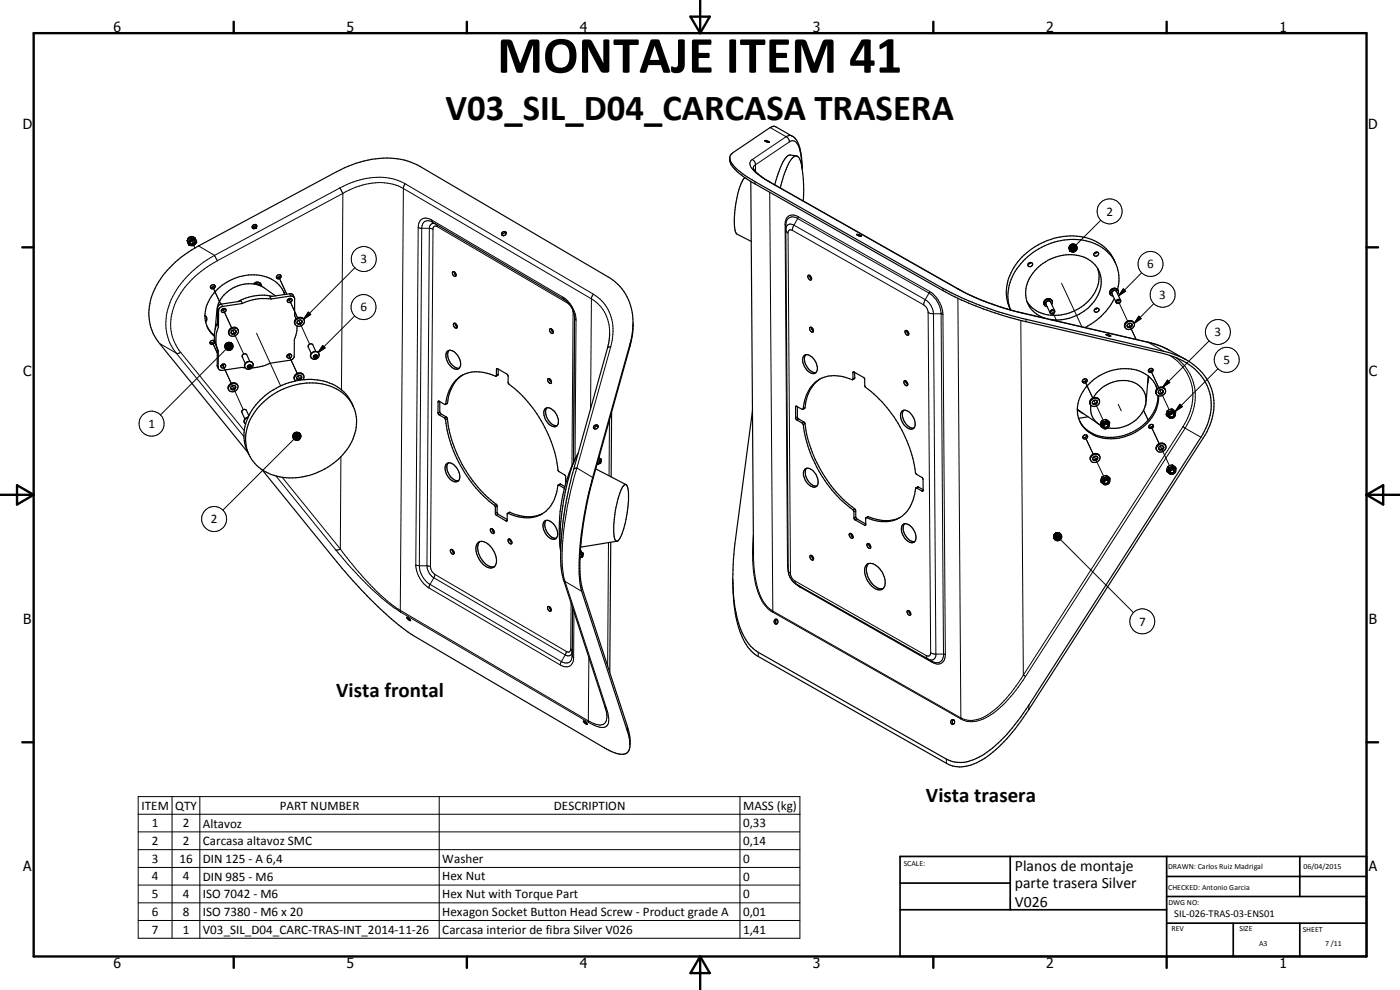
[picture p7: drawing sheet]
<svg xmlns="http://www.w3.org/2000/svg" width="420mm" height="297mm" viewBox="0 0 420 297" stroke-linecap="round" stroke-linejoin="round" font-family="sans-serif">
<defs><g id="words">
<text font-size="15.8" x="149.2" y="21.8">MONTAJE ITEM 41</text>
<text font-size="11" x="133.7" y="35.9">V03_SIL_D04_CARCASA TRASERA</text>
<g font-size="6.3">
<text x="100.9" y="209.2">Vista frontal</text>
<text x="277.9" y="240.6">Vista trasera</text>
</g>
<g font-size="4.7">
<text x="304.6" y="261.2">Planos de montaje</text>
<text x="304.6" y="266.6">parte trasera Silver</text>
<text x="304.6" y="272">V026</text>
</g>
<g font-size="4.2">
<text x="34" y="9.6">6</text>
<text x="104" y="9.6">5</text>
<text x="174" y="9.6">4</text>
<text x="244" y="9.6">3</text>
<text x="314" y="9.6">2</text>
<text x="384" y="9.6">1</text>
<text x="6.8" y="38.7">D</text>
<text x="410.6" y="38.7">D</text>
<text x="7" y="112.9">C</text>
<text x="410.8" y="112.9">C</text>
<text x="7" y="187.1">B</text>
<text x="410.8" y="187.1">B</text>
<text x="7" y="261.4">A</text>
<text x="410.8" y="261.4">A</text>
<text x="34" y="290.4">6</text>
<text x="104" y="290.4">5</text>
<text x="174" y="290.4">4</text>
<text x="244" y="290.4">3</text>
<text x="314" y="290.4">2</text>
<text x="384" y="290.4">1</text>
</g>
<g font-size="3.9">
<text x="332.1" y="64.7">2</text>
<text x="108.2" y="79">3</text>
<text x="344.3" y="80.5">6</text>
<text x="347.9" y="89.7">3</text>
<text x="108.1" y="93.4">6</text>
<text x="364.5" y="100.9">3</text>
<text x="367.1" y="109.3">5</text>
<text x="44.5" y="128.4">1</text>
<text x="63.3" y="157">2</text>
<text x="341.8" y="187.7">7</text>
<text x="42.5" y="242.9">ITEM</text>
<text x="52.6" y="243">QTY</text>
<text x="83.9" y="242.9">PART NUMBER</text>
<text x="166.2" y="243">DESCRIPTION</text>
<text x="223" y="243">MASS (kg)</text>
<text x="45.6" y="248.2">1</text>
<text x="54.9" y="248.2">2</text>
<text x="60.9" y="248.3">Altavoz</text>
<text x="223" y="248.2">0,33</text>
<text x="45.6" y="253.5">2</text>
<text x="54.9" y="253.5">2</text>
<text x="60.9" y="253.6">Carcasa altavoz SMC</text>
<text x="223" y="253.5">0,14</text>
<text x="45.6" y="258.9">3</text>
<text x="53.8" y="258.9">16</text>
<text x="60.9" y="258.9">DIN 125 - A 6,4</text>
<text x="132.7" y="259">Washer</text>
<text x="223" y="258.9">0</text>
<text x="45.6" y="264.2">4</text>
<text x="45.6" y="269.5">5</text>
<text x="54.9" y="264.2">4</text>
<text x="54.9" y="269.5">4</text>
<text x="60.9" y="264.2">DIN 985 - M6</text>
<text x="60.9" y="269.5">ISO 7042 - M6</text>
<text x="132.7" y="264.2">Hex Nut</text>
<text x="132.7" y="269.6">Hex Nut with Torque Part</text>
<text x="223" y="264.2">0</text>
<text x="223" y="269.5">0</text>
<text x="45.6" y="274.8">6</text>
<text x="54.9" y="274.8">8</text>
<text x="60.9" y="274.8">ISO 7380 - M6 x 20</text>
<text x="132.7" y="274.9">Hexagon Socket Button Head Screw - Product grade A</text>
<text x="223" y="274.8">0,01</text>
<text x="45.6" y="280.1">7</text>
<text x="54.9" y="280.1">1</text>
<text x="60.9" y="280.1">V03_SIL_D04_CARC-TRAS-INT_2014-11-26</text>
<text x="132.7" y="280.2">Carcasa interior de fibra Silver V026</text>
<text x="223" y="280.1">1,41</text>
</g>
<text font-size="3.1" x="352.4" y="275.2">SIL-026-TRAS-03-ENS01</text>
<g font-size="2.4">
<text x="271.2" y="259.7">SCALE:</text>
<text x="350.6" y="260.8">DRAWN: Carlos Ruiz Madrigal</text>
<text x="391.2" y="260.6">06/04/2015</text>
<text x="350.6" y="267">CHECKED: Antonio Garcia</text>
<text x="350.6" y="271.4">DWG NO:</text>
<text x="351.6" y="279.3">REV</text>
<text x="372" y="279.4">SIZE</text>
<text x="391" y="279.6">SHEET</text>
<text x="377.9" y="283.8">A3</text>
<text x="397.7" y="283.8">7 /11</text>
</g>
</g></defs>
<g fill="none" stroke="#000" stroke-width=".3">
<path d="M231.1 38.3l4.8 2.7M102 56.4l.9 1.6M102 56.4l-37.6 20.2M102.9 58l-37.7 20.2M102.9 58l-.4 59M121.1 56.6a17.5 17.5 0 0 0-16.3 .4l-1.9 1M121.1 56.6l56.4 33.1M121.1 56.6l-1 126.5M121.6 55.2l-.5 1.4M121.6 55.2a18.7 18.7 0 0 0-16.6-.2l-3 1.4M121.6 55.2l56.5 33.1M225.8 47.9l.6 .5 .3 .8v2.2"/>
<path d="M225.8 47.9a1.61 1.61 0 0 0-.2 2.6l1.8 1.7 3.6 2.5M226.6 54.5v.7M231 54.7h.2M231 54.7l56.4 32M231 57.7l.9 125.6M235.9 41l.8 .8 .2 .8M235.9 41l-10.1 6.9M236.9 42.6l-10.4 7-.5 .8M236.9 42.6a1.64 1.64 0 0 1 2.6 1 18.7 18.7 0 0 1 1.2 6.7M237.8 40.9l-.7-.3-1.2 .4M57.6 72.3l.9 2.1M59.6 73.8l4.8 2.8"/>
<path d="M64.4 76.6l.8 1.6M64.4 76.6a28.5 28.5 0 0 0-14 16.2 14.4 14.4 0 0 0 2.5 13.2M65.2 78.2a27.2 27.2 0 0 0-13.1 14.2 13.6 13.6 0 0 0 1.6 12.6l19.6 24.2M125.5 68.2l.8 .3h2.6M125.5 68.2l-.7 101.3M128.9 68.5l1.1 .2M128.9 68.5l-.8 101.3M129.5 66l.3 .7a1.99 1.99 0 0 0-2.2-.3 1.99 1.99 0 0 0-1 2.1l-.8 101.3M129.5 66a2.44 2.44 0 0 0-2.8-.3 2.44 2.44 0 0 0-1.2 2.5M129.5 66l39.4 23.2M130 68.7l-.8 101.4M130.8 67.2a1.27 1.27 0 0 0-1.4 .1 1.27 1.27 0 0 0-.5 1.2"/>
<path d="M131.1 67.4l.2 .6M131.3 68l39.4 23.2M131.3 68a.78 .78 0 0 0-1-.1 .78 .78 0 0 0-.3 .8M235.6 67.4l.7 102.1M235.8 69l.1 .4 .6 .5M236.5 69.9l.7 102.1M237.8 69.1l39.4 22.4M237.8 69.1a.79 .79 0 0 0-.9-.1 .79 .79 0 0 0-.4 .9M238.3 67.6a1.5 1.5 0 0 0-1.7-.2 1.5 1.5 0 0 0-.8 1.6M238.3 67.6l39.4 22.3M238.3 67.6l-.5 1.5M239.4 65.6l39.4 22.3"/>
<path d="M239.4 65.6a2.19 2.19 0 0 0-2.5-.2 2.19 2.19 0 0 0-1.1 2.3l-.2-.3M239.4 65.6l-1.1 2M239.6 65l-.2 .6M239.6 65l39.4 22.4M239.6 65a2.42 2.42 0 0 0-2.8-.2 2.42 2.42 0 0 0-1.2 2.6M320.8 74.3l.4 1zM320.8 74l.4 1.3zM320.8 74.5l.4 .8zM320.9 74.8l.3 .5zM321 73.8l.2 1.5-.4-1.3zM321 75.1l.2 .2zM321.1 73.6l.2-.2-.1 1.9z"/>
<path d="M321.1 73.6l.1 1.7-.2-1.5zM321.2 75.3l.4 .3zM321.2 75.3l.7 .3zM321.2 75.3l.9 .3zM321.2 75.3l1.2 .3zM321.2 75.3l1.5 .2-.3 .1zM321.2 75.3h1.7l-.2 .2zM321.2 75.3l1.8-.2-.1 .2zM321.2 75.3l2-.4-.2 .2zM321.2 75.3l2.1-.7-.1 .3zM321.2 75.3l2.1-1v.3zM321.2 75.3l2-1.2 .1 .2z"/>
<path d="M321.2 75.3l2-1.5v.3zM321.2 75.3l1.8-1.7 .2 .2zM321.3 73.4l.3-.1-.4 2zM321.6 73.3l.2-.1-.6 2.1zM321.8 73.2h.3l-.9 2.1zM322.1 73.2h.3l-1.2 2.1zM322.4 73.2l.2 .1-1.4 2zM322.6 73.3l.2 .1-1.6 1.9zM322.8 73.4l.2 .2-1.8 1.7zM330.4 66.1l-7.5 7.4M63.8 86l2.4 5.3M65.3 92.4l.3 .7"/>
<path d="M66.5 91.2l.3 .7M66.9 92.6l2.6 5.7M70.1 99.6l-.3-.5 3.3 7.1M77 100l7.2 15.8M83.6 83l2.5 5.3M86.7 89.6l2.6 5.8M86.9 88.1l.3 .7M89.7 96.1l3.2 7.2M92.5 93.6l.7 .8-2.1 1.4zM106.5 94.8l-11 11M106.5 80.3l-15.4 15.5M168.9 89.2l.3 .6"/>
<path d="M168.9 89.2a8.7 8.7 0 0 1 4 6.9M170.7 91.1v.1M170.7 91.2h.1M172 93.5l-.3 46.2M172 93.3v.2M172 93.5h.1M172.4 95.1l-.3 43.6M172.5 95.4l.4 .7M172.5 95.4h.1M172.5 95.4l-.4 43.3M172.9 96.1l-.3 41.6M177.5 89.7a11.4 11.4 0 0 1 5.5 10.4"/>
<path d="M177.5 89.7l-.3 32.9M178.1 88.3l-.6 1.4M178.1 88.3a12.9 12.9 0 0 1 5.6 13.9l-.4 1.9M277.2 91.5a2.9 2.9 0 0 1 1.3 2.3M277.7 89.9a5.4 5.4 0 0 1 2.5 4.2l.7 102.2a1.49 1.49 0 0 1-.7 1.6 1.49 1.49 0 0 1-1.7-.2M277.7 89.9l-.5 1.6M278.5 93.8l.8 102.1M278.5 93.8l1.3 .3 3.2 .2M278.8 87.9a8.1 8.1 0 0 1 3.6 6.2l.8 102.2a2.19 2.19 0 0 1-1.1 2.3 2.19 2.19 0 0 1-2.5-.2M278.8 87.9l-1.1 2M279 87.4a8.8 8.8 0 0 1 4 6.9M279 87.4l-.2 .5"/>
<path d="M283 94.3l.7 102.1M283 86.5v.7M287.4 86.7h.3M287.4 86.7l7.7 3.6 5.9 2.1 6 1.6M287.5 89.5l.9 125.9M306.4 96.1l.7 106.5M306.9 93.9l.1 .1M307 94l37.6 8.7M307.9 95.8v.7M315.3 90.6a.8 .8 0 0 0-1-.2 .8 .8 0 0 0-.4 .8M315.4 90.8a.76 .76 0 0 0-1.1-.5 .76 .76 0 0 0-.3 1.1M315.7 90.2a1.36 1.36 0 0 0-1.6-.3 1.36 1.36 0 0 0-.8 1.5"/>
<path d="M315.9 93.6l1.2 2.7M318.6 85l6.1 13M334 87.4l-.3 .7M334 87.2a.67 .67 0 0 1 .7-.1 .67 .67 0 0 1 .5 .6M335.1 87.5a.75 .75 0 0 0-1.1-.3 .75 .75 0 0 0-.2 1.1M335.5 87.1a1.32 1.32 0 0 0-1.6-.4 1.32 1.32 0 0 0-.7 1.5M335.7 90.5l2.7 5.9M337.1 86.7l.7 .7-2.1 1.4zM338.7 97.1l2.3 4.8M341.8 94.9l.7 .7-2.1 1.4zM342.6 81.8l-6.9 7M346.3 91.1l-5.9 5.9"/>
<path d="M47.9 103l5 3M52.9 106l20.3 25M54.2 105.7l-.7 .3h-.6M63.7 102.7l1.5 3.2-1.1-2.4M65.2 109.6l.3 .7M66.7 109.3l2.7 5.7M67.4 104l2.1-1-2 1.3zM67.5 103.7l2-.7-2.1 1zM67.5 104.3l2-1.3-1.9 1.5zM67.5 103.4l2-.4-2 .7zM67.6 104.5l1.9-1.5-1.8 1.7zM67.6 103.2l.2-.2h1.7z"/>
<path d="M67.6 103.2l1.9-.2-2 .4zM67.7 104.7l1.8-1.7-1.6 1.9zM67.8 104.8l-19.6 19.7M67.8 103h1.7zM68.1 102.9l.2-.2 1.2 .3zM68.3 102.7l1.2 .3zM68.6 102.7l.9 .3zM68.9 102.7l.6 .3zM69.1 102.8l.4 .2zM69.5 103l-1.4 2.1-.2-.2zM69.5 103l-1.1 2.2-.3-.1zM69.5 103l-.8 2.2h-.3z"/>
<path d="M69.5 103l-.6 2.2h-.2zM69.5 103l-.3 2.1-.3 .1zM69.5 103l-.1 1.9-.2 .2zM69.5 103l.1 1.8-.2 .1zM69.5 103l.1 1.8zM69.5 103l.4 1.3-.1 .3zM69.5 103l.4 1.3zM69.5 103l.4 1.1zM69.5 103l.4 .8zM69.5 103l.4 .5zM69.5 103l.3 .3zM69.9 116.2l-.1-.5 3.2 7.2"/>
<path d="M74.2 109.9a.68 .68 0 0 1 .7-.5 .68 .68 0 0 1 .6 .5 .64 .64 0 0 1-.6 .6 .64 .64 0 0 1-.7-.6zM75.9 109.1a1.36 1.36 0 0 0-1.6-.4 1.36 1.36 0 0 0-.8 1.5M86.6 106.3l2.6 5.7M89.7 113.2l-.2-.4 .6 1.2M94.1 106.7l.5-.3 .6 .2a.61 .61 0 0 1-.4 .9 .61 .61 0 0 1-.7-.7zM95.7 106.1a1.33 1.33 0 0 0-1.7-.4 1.33 1.33 0 0 0-.7 1.5M96.8 103.7l.8 .7-2.1 1.4zM149.3 110.6l-.3 .2M149.5 112.4l-.5 .2M183.3 104.1h-.6l-.4 .3M183.3 104.1l-10.2 36.3M189.1 103.1v.7"/>
<path d="M256.3 111.6l-.3 .2M256.5 113.4l-.5 .3M325.3 113.7l.1 .2M325.6 114.4l2.3 5-2.1-4.5M344.5 102.7h.1M344.6 102.7l3.9 1.2 2.6 1.3M344.6 102.7l4.8 2.8M345.1 110.6l.1 .2M345.4 111.3l2.4 5M348.3 117.5l-.2-.5 2.8 5.9M350.4 114l.7 .8-2.2 1.4zM351.1 106.6a14.3 14.3 0 0 1 5 19.6l-1.1 1.9"/>
<path d="M352.9 107.3a14.7 14.7 0 0 1 3.8 19.3l-1 1.9M362.9 102.3l-14 13.9M365.5 110.6l-12.8 12.8M74.5 125.2a1.33 1.33 0 0 0-1.1 1.6M87.8 130.7l2.1-.7-2.1 .9zM87.8 130.9l2.1-.9-2.1 1.2zM87.8 131.2l2.1-1.2-1.9 1.5zM87.9 130.4l2-.4-2.1 .7zM88 131.5l1.9-1.5-1.8 1.7zM88 130.2l1.9-.2-2 .4zM88.1 131.7l1.8-1.7-1.6 1.9zM88.2 131.8l-21.3 21.3"/>
<path d="M88.2 130h1.7zM88.2 130h1.7l-1.9 .2zM88.5 129.8l.2-.1 1.2 .3zM88.7 129.7l1.2 .3zM89 129.7l.9 .3zM89.2 129.7l.7 .3zM89.5 129.8l.4 .2zM89.9 130l-1.4 2-.2-.1zM89.9 130l-1.1 2.1-.3-.1zM89.9 130l-.8 2.2-.3-.1zM89.9 130l-.6 2.1-.2 .1zM89.9 130l-.3 2.1h-.3z"/>
<path d="M89.9 130l-.1 2-.2 .1zM89.9 130l.1 1.7-.2 .3zM89.9 130l.3 1.5-.2 .2zM89.9 130l.3 1.5zM89.9 130l.3 1.3zM89.9 130l.4 1zM89.9 130l.4 .7zM89.9 130l.3 .5zM89.9 130l.2 .2zM102.3 137l-.2 27.7M131.8 120.4l-.3 .2M132 123.6l-.6 .3"/>
<path d="M132.3 124.2l-.5 .3M133.9 125.1l-.5 .3M134.3 125.6l-.6 .4M134.3 120.9l-.5 .3M179.5 138v1l.2-.1M179.8 137.3l-.2 .1M182.9 126l-.1 16.7M239.1 121.9l-.4 .2M239.3 125.1l-.5 .3M239.7 125.7l-.6 .3M241.2 126.6l-.5 .3M241.6 122.3l-.6 .3"/>
<path d="M241.6 127.2l-.5 .3M325.4 130.6l.1 .1M325.7 131.2l2.4 5M328.5 120.6l-.2-.5 2.8 6M328.6 137.4l-.2-.5 2.8 6M331.6 127.3h.1M335.6 121.3l.9 2M343.2 123.1l1.4 2.9M345.2 127.4l.1 .2M345.5 128.1l2.4 5M348.4 134.3l-.2-.5 2.8 5.9M351.4 124.1v.1"/>
<path d="M354.1 121.3l.7 .7-2.1 1.4zM355 128.1l.7 .4M355 128.1l-47.9 74.5M355.7 128.5l-47.9 74.5M355.7 128.5l4.7 2.7M82.8 142.8l18 22.2M84.7 143.2l17.4 21.5M148.9 151.3l-.5 .3M149.2 153.7l-.5 .4M149.2 151.9l-.5 .3M149.6 154.3l-.6 .3M152.2 156.1l-.4 .2"/>
<path d="M153.1 153.7l-.5 .4M168.3 145.3l-.5 .3M169.4 146.5h.1M173.1 140.4l-.6 .1-.3 .3M173.1 140.4l-1.8 6.9-1 4.7a63.9 63.9 0 0 0-1.1 21.4l.4 1.1M173.1 140.4l4.8 2.9M256.5 152.7l-.5 .3M256.8 153.2l-.5 .3M256.8 155.1l-.5 .3M257.2 155.7l-.5 .3M259.8 157.4l-.3 .2M260.6 155l-.5 .3"/>
<path d="M275.6 146.1l-.5 .3M277.1 147.1l-.4 .2M331.8 144.1h.1M351.6 141h.1M100.8 165a88.8 88.8 0 0 0 19.4 18.6M102.1 164.7l-1.3 .3M102.1 164.7a85.6 85.6 0 0 0 17 17.8l1 .6M124.8 169.5l1 .3M124.8 169.5a8.8 8.8 0 0 0 3.9 6.9M125.8 169.8a7.1 7.1 0 0 0 3.3 5.5M125.8 169.8h2.3M128.1 169.8l1.1 .3"/>
<path d="M128.1 169.8a4.5 4.5 0 0 0 2.1 3.6M128.7 176.4l39.4 23.1M129.1 175.3l-.4 1.1M129.1 175.3l39.4 23.2M129.2 170.1a2.89 2.89 0 0 0 1.3 2.2M130.2 173.4l39.4 23.1M130.2 173.4l-1.1 1.9M130.5 172.3l39.5 23.2M130.5 172.3l-.3 1.1M169.1 173.8l.5 .7M169.6 174.5l12.5 38.2M169.6 174.5l5 2.9"/>
<path d="M174.3 166l-.3 .2 .3 .3M182.6 162.8l-.2 37M226.1 160.6a43.4 43.4 0 0 0 1.6 17.6 10.2 10.2 0 0 0 4.1 5.4M226.1 166.5a28.5 28.5 0 0 0 3.1 14.1l1.3 1.6 1.4 1.1M236.3 169.5l.2 .2M236.3 169.5l.2 1.6M236.5 171.1l.3 .6 .4 .3M237.2 172a2.72 2.72 0 0 0 1.3 2.3M238.5 174.3l39.4 22.4M238.5 174.3l.2 .7 .3 .3M239 175.3l1.4 1M239 175.3l40.6 23.1"/>
<path d="M239 175.3l1.2 .7M240.1 176h.1M240.2 176l.2 .3M240.4 176.3l39.4 22.5M316.5 160.1l-.2 .5zM316.5 160.1l-.3 .8zM316.5 160.1l-.3 1.1zM316.5 160.1l-.3 1.3zM316.5 160.1l-.2 1.6zM316.5 160.1v1.8l-.2-.2zM316.5 160.1l.2 2-.2-.2zM316.5 160.1l.4 2.1-.2-.1z"/>
<path d="M316.5 160.1l.7 2.2-.3-.1zM316.5 160.1l.9 2.2h-.2zM316.5 160.1l1.2 2.1-.3 .1zM316.5 160.1l1.5 2.1h-.3zM316.5 160.1l1.7 1.9-.2 .2zM316.5 160.1l1.9 1.7-.2 .2zM316.5 160.1l2 1.5-.1 .2zM316.5 160.1l2.1 1.2-.1 .3zM316.5 160.1l2.2 1-.1 .2zM316.5 160.1l2.1 .7 .1 .3zM316.5 160.1l2 .4 .1 .3zM316.5 160.1l1.9 .2 .1 .2z"/>
<path d="M316.5 160.1h1.8l.1 .2zM316.5 160.1l1.5-.2 .3 .2zM316.5 160.1l1.5-.2zM316.5 160.1l1.3-.2zM316.5 160.1l1-.3zM316.5 160.1l.7-.3zM316.5 160.1l.5-.2zM316.5 160.1l.2-.1zM318.3 161.9l21.9 21.9M120.1 183.1l.1 .5M120.1 183.1l56.5 33.2M120.2 183.6l56.5 33.2"/>
<path d="M168.5 198.5l-.4 1M169.6 196.5l-1.1 2M170 195.5l-.4 1M171.3 194.7a.79 .79 0 0 1-.4 .9 .79 .79 0 0 1-.9-.1M171.3 194.7l.4 .6M171.4 180.8l-.1 13.9M171.7 195.3a1.27 1.27 0 0 1-.6 1.4 1.27 1.27 0 0 1-1.5-.2M171.7 195.3v1.5l.5 .5M171.8 182.2l-.1 14.5a1.97 1.97 0 0 1-.9 2.1 1.97 1.97 0 0 1-2.3-.3M172.2 197.3a2.42 2.42 0 0 1-1.2 2.6 2.42 2.42 0 0 1-2.9-.4M172.2 183.5v13.8M176.7 197.2l-.1 19.1"/>
<path d="M227.5 195.7l.1 1.3M231.8 183.6l56.5 32.1M231.9 183.3l-.1 .3M231.9 183.3l56.5 32.1M277.9 196.7l.1 .5 .5 .5M278.5 197.7l1.1 .7M279.3 195.9l-.1 .5-.4 .4-.9-.1M279.3 195.9l1.2 .4 3.2 .1M279.6 198.4l.2 .4M283.7 196.4a2.44 2.44 0 0 1-1.1 2.6 2.44 2.44 0 0 1-2.8-.2M176.6 216.3l.1 .5M181.6 212l.5 .7"/>
<path d="M182.1 212.7a6.1 6.1 0 0 1 .2 4.9 2.81 2.81 0 0 1-3.6 .2l-2-1M182.1 214.9a2.24 2.24 0 0 1-.8 2.3 2.24 2.24 0 0 1-2.5 .1l-2.2-1M188.3 217.9l-.1 1.3M288.4 215.4l-.1 .3M307.1 202.6l.7 .4M307.1 202.6a36.4 36.4 0 0 1-11.4 12.3 7.3 7.3 0 0 1-7.3 .5M307.8 203a33.7 33.7 0 0 1-12.6 12.7 7.5 7.5 0 0 1-6.9 0M308.8 211.6v1.3M41.5 239h198.6v42.5h-198.6zM51.6 239v42.5M60 239v42.5M131.8 239v42.5"/>
<path d="M222.1 239v42.5M284 227.8v1.2M41.5 244.3h198.6M41.5 249.6h198.6M41.5 254.9h198.6M41.5 260.3h198.6M41.5 265.6h198.6M41.5 270.9h198.6M41.5 276.2h198.6"/>
<circle cx="109.2" cy="77.7" r="3.7"/>
<circle cx="333" cy="63.4" r="3.8"/>
<circle cx="345.3" cy="79.2" r="3.8"/>
<circle cx="109.1" cy="92.1" r="3.7"/>
<circle cx="348.9" cy="88.4" r="3.8"/>
<circle cx="365.5" cy="99.6" r="3.7"/>
<circle cx="368.2" cy="108" r="3.8"/>
<circle cx="45.5" cy="127.1" r="3.7"/>
<circle cx="64.3" cy="155.7" r="3.7"/>
<circle cx="342.8" cy="186.4" r="3.7"/>
</g>
<g fill="none" stroke="#000" stroke-width=".35">
<path d="M219 47.4a6.7 6.7 0 0 0 3.3 4.3l4.3 2.8 56.4 32a99.4 99.4 0 0 0 24.9 9.3l41.5 9.7a18.7 18.7 0 0 1 14.2 11.2 17.3 17.3 0 0 1-2.5 14.7l-52.3 81.5a47.5 47.5 0 0 1-14.1 15.1 10.5 10.5 0 0 1-10.7 1l-56.4-32a15.7 15.7 0 0 1-6.5-10.7 68.5 68.5 0 0 1-.6-23.1l5.3-40M223.6 53.3a11.8 11.8 0 0 0-2.6 6.8l-.2 1.4a25.4 25.4 0 0 0-.3 7.3l.4 1.2 .3 .3 4.3 2.1M225.3 54.4l.8 112.1M226 50.4l1.1 1.5 2.8 2.1 57.8 32.7a74.2 74.2 0 0 0 19.2 7.2l37.6 8.8a22.9 22.9 0 0 1 6.6 2.5l4.9 2.7M226 50.5h.1M229.5 42.2l1 .1 .4 .4-.9-.1zM230.9 42.7h.1M234.2 56.4l1.2-4.2a10 10 0 0 1 3.1-5.3 1.4 1.4 0 0 1 1.7 1.4 38.1 38.1 0 0 1 .9 12M239 46.8l-1.8-.3a3.3 3.3 0 0 0-2.4 2.5l-1.3 3.2-1 3.3M240.7 50.8l-.1-2.6a9.7 9.7 0 0 0-2.5-7.2l-5.4-3-.8-.1-.8 .4-11.2 7.5a2.3 2.3 0 0 0-.8 2.9 13.6 13.6 0 0 0 5.9 5.6l58 32.9a100.3 100.3 0 0 0 24.9 9.3l41.1 9.5a18 18 0 0 1 13.6 10.5 16.2 16.2 0 0 1-2.2 14.7l-51.6 80.4a47.5 47.5 0 0 1-14.1 15.1 10.4 10.4 0 0 1-10.7 1.1l-56.5-32.1a15.9 15.9 0 0 1-6.4-10.8l-.8-4.6-.3-3.9M56.2 72.2l.5 1.4M56.3 72.1l-.1 .1"/>
<path d="M56.9 72.3a.98 .98 0 0 1 1.2-.5 .98 .98 0 0 1 .6 1.1 1 1 0 0 1-1.2 .8 1 1 0 0 1-.7-1.3zM57.2 71.2l1.3 .1 .2 .3M57.2 71.2l-.9 .9M57.2 71.2l.1 .3M57.3 71.5l1.4 .1M57.3 71.5l-1 1M57.4 72.3l.6-.1a.55 .55 0 0 1 .2 .6 .55 .55 0 0 1-.6 .4l-.4-.2 .1-.6M57.5 72.2l.4-.1a.68 .68 0 0 1 .4 .9 .68 .68 0 0 1-1 .3l-.3-.6 .4-.4M57.8 72.2l-.5 .2M58.2 71.2a1.2 1.2 0 0 0-1.9 .9M58.7 71.6l.3 .8a1.51 1.51 0 0 1-2.3 1.2M76.8 68.3l-.3 .3"/>
<path d="M77 68l-.8 .6M77.1 67.8h-.7l-.5 .7M77.1 67.9l-.1-.2a.68 .68 0 0 0-1-.2 .68 .68 0 0 0 .1 1.1l.7-.2M77.1 67.9l-.3 .5M129.8 66.7l39.7 23.3 1.2 1.1a7.8 7.8 0 0 1 1.8 4.3M150.7 69.8l.9-.3a.65 .65 0 0 1-.1 1.1 .65 .65 0 0 1-.9-.7zM151.9 69.9h-.7l-.5 .8M235.8 67.6l.7 103.5a5.2 5.2 0 0 0 2.5 4.2l1.1 .7M257.1 70.4h.8l.6 .4a1.38 1.38 0 0 1-1.4-.4zM309.4 78.8l-.8 .4M309.4 78.8a.69 .69 0 0 1 .2 1 .69 .69 0 0 1-1 0v-.6M309.4 78.8h-.4l-.4 .4"/>
<path d="M329.2 75.6l-.2 .3-.6 .1M329.2 75.6a.64 .64 0 0 1 .4 .8 .64 .64 0 0 1-.8 .4 .64 .64 0 0 1-.4-.8M329.2 75.6l-.6 .1-.2 .3M334.8 78.9a13.5 13.5 0 0 0-13.7-8.1 20.4 20.4 0 0 0-18.6 13.5 12.1 12.1 0 0 0 .8 8.7M61.5 94.9a8.2 8.2 0 0 0 2.8 6M61.5 94.7l.4 .4M61.5 94.9l.4 .2M61.9 95.1l.2 .6-.4 .9M61.9 95.1l.1 .2M62.1 97.9l1 1.5 1.2 1.2M63.2 85.8a.65 .65 0 0 1 1.1-.3 .65 .65 0 0 1-.2 1.1h-.7l-.3-.3zM64.4 85.6a.82 .82 0 0 1-1.3 .5"/>
<path d="M65.3 96.8l-.9 2.8 .1 2.8M65.6 98.1a9.2 9.2 0 0 0-.1 7.2l.1 5.4M66.6 92.8a.68 .68 0 0 1 .9-.3 .68 .68 0 0 1 .3 .8 .68 .68 0 0 1-.8 .5 .53 .53 0 0 1-.6-.3 .53 .53 0 0 1 .2-.7zM67.5 92.6l-.5 .4h-.5M69 98.7a1.39 1.39 0 0 1 2.4 .2 1.39 1.39 0 0 1-1.3 2 1.26 1.26 0 0 1-1.4-.7 1.26 1.26 0 0 1 .3-1.5zM69.6 99.2a.69 .69 0 0 1 1.1 0 .69 .69 0 0 1-.4 1l-.4 .1a.61 .61 0 0 1-.5-.4 .61 .61 0 0 1 .2-.7zM70.8 99.2a.85 .85 0 0 1-.5 .8 .85 .85 0 0 1-.9-.1M71.4 99a1.58 1.58 0 0 0-1.7-.4 1.58 1.58 0 0 0-1 1.5M72.7 91.1l-6.5 1.1-.6 .9v5M72.7 91.1l-.3-.8-6.6 1.2-.5 .7v5.2l.3 .7M76.8 84.9l1.4 .1 .1 .3M76.8 84.9l-.4 .3"/>
<path d="M76.8 84.9l.2 .3M77 85.2l1.3 .1M77 85.2l-.1 .1M77.5 85.5l.9 .4M77.9 84.9a1.2 1.2 0 0 0-1.8 .3M78.3 85.3l.3 .6M78.4 85.9l4.3 2.9M78.4 85.9a9.8 9.8 0 0 0-13.3 7.1l-.5 5.7M81.4 89.7l5.8-.9 .7 .1 .5 .6v5.2M81.4 89.7a15.1 15.1 0 0 0-8.7 1.4M81.7 88.9a15.2 15.2 0 0 0-10.3 1.6M83.2 82.7a.63 .63 0 0 1 .9-.3 .63 .63 0 0 1 .1 1l-.3 .2a.59 .59 0 0 1-.8-.1 .59 .59 0 0 1 .1-.8z"/>
<path d="M84.2 82.5a.81 .81 0 0 1-1.2 .6M85.1 87.4l.3 1M85.5 88.3a10.1 10.1 0 0 0-11.8-5.7 13.8 13.8 0 0 0-12.2 11.5v.8M86.4 89.8l.3-.2a.67 .67 0 0 1 1 .5 .67 .67 0 0 1-.9 .7l-.5-.2-.1-.3zM87.3 89.6l-.4 .4h-.6M88.3 89.3l-.5-1-.9-.2-5.9 .9 .4 .7M88.4 94.7l.4 1M88.8 95.7a1.42 1.42 0 0 1 2.5 .4 1.42 1.42 0 0 1-1.6 1.8 1.25 1.25 0 0 1-1.3-.8 1.25 1.25 0 0 1 .4-1.4zM89.1 97.8l-.1 2.1-.7 2v5.2l-.5 .7-.7 .3-5.9 .9-2.4 .9-3.2 .5M89.2 96.4a.76 .76 0 0 1 .8-.4 .76 .76 0 0 1 .7 .6 .78 .78 0 0 1-.7 .7 .78 .78 0 0 1-.9-.5zM90.6 96.2a.87 .87 0 0 1-.5 .8 .87 .87 0 0 1-1-.1M91.3 96a1.54 1.54 0 0 0-1.9-.4 1.54 1.54 0 0 0-.8 1.7"/>
<path d="M135.8 81.6l.2-.1a.89 .89 0 0 1 .6 1.4 1 1 0 0 1-.8-1.3zM136.2 97.1a.83 .83 0 0 1 .9 .4 .83 .83 0 0 1-.2 1 1.01 1.01 0 0 1-.7-1.4zM136.3 81.5l.2 .7 .4 .4M136.6 97l.1 .6 .5 .5M165 98.7a.77 .77 0 0 1 .9 .4 .77 .77 0 0 1-.2 1 1.1 1.1 0 0 1-.7-1.4zM165.4 98.7l.2 .5 .5 .5M190 97.7l-.2 3.1-.7 3-11.1 39.8a94.6 94.6 0 0 0-3.9 29.5l.7 3.6 13.5 41.2 .7 3.4v2.1M190 97.7l-.6 4.3-11.8 42.3a102.8 102.8 0 0 0-3.7 29.5l.7 3.6 13.6 41.8a8.4 8.4 0 0 1 .5 6 2.98 2.98 0 0 1-4 .7l-3.3-1.5-56.4-33.1a100.5 100.5 0 0 1-21.5-19.8l-24.9-30.6M190 97.7a15.6 15.6 0 0 0-7.6-14.6l-56.4-33.2a23.3 23.3 0 0 0-19.1-.9l-5.8 2.5-41.5 22.3a27.9 27.9 0 0 0-14.4 16.4 14.4 14.4 0 0 0 2.7 12.8l26.5 32.7M242.5 82.7a.85 .85 0 0 1 .9 .4 .85 .85 0 0 1 0 .9 1.06 1.06 0 0 1-.9-1.3zM243 82.6l.6 1.1M243 98.3a.84 .84 0 0 1 1 .4 .84 .84 0 0 1-.1 1 1.12 1.12 0 0 1-.9-1.4z"/>
<path d="M243.5 98.2l.1 .6 .5 .5M271.7 99.2a.77 .77 0 0 1 .9 .4 .77 .77 0 0 1-.2 1l-.7-.7zM272.1 99.2l.1 .5 .5 .5M313.3 91.4h.1M313.3 91.4a1.27 1.27 0 0 1 1-1.6 1.27 1.27 0 0 1 1.5 1.1l-.2 .5M313.3 91.4l.5 .5 .5 .1M313.9 91.2l1.3 2.7M315.2 93.9l.6 .3M315.3 90.6l1.2 2.7M315.8 90.3a1.31 1.31 0 0 0-1.7-.6 1.31 1.31 0 0 0-.8 1.7M316.1 94a.52 .52 0 0 0 .1-.9 .52 .52 0 0 0-.8 .4l-.1 .3 .5 .3M316.1 94l-.3 .1"/>
<path d="M316.2 94l-.4 .2M316.5 93.3l.1 .3-.4 .4M316.5 93.3a.76 .76 0 0 0-.9-.3 .76 .76 0 0 0-.4 .9M329.3 92.5h-.3l-.5 .3M329.3 92.5l-.8 .3M329.3 92.5l.5 .2a.74 .74 0 0 1-.5 .9 .74 .74 0 0 1-.9-.4l.1-.4M329.4 80.6a9.8 9.8 0 0 1-3.5 10.4 12.8 12.8 0 0 1-15.9 1.5l-1.8-2M329.5 80.6a9 9 0 0 1-1.7 10.5 14.5 14.5 0 0 1-12.5 4.8M329.5 80.6a10 10 0 0 0-11.2-3.9 12.8 12.8 0 0 0-10.5 11.2 7.8 7.8 0 0 0 5.8 7.6M333.7 88.1l1.3 2.6M334.4 89.6a19.8 19.8 0 0 1-8.8 8.7M335.1 87.5l1.2 2.6"/>
<path d="M335.3 90.9l-.2-.2a.56 .56 0 0 1 .5-.7 .56 .56 0 0 1 .6 .7l-.3 .2M335.4 86.9a1.34 1.34 0 0 0-1.7-.2 1.34 1.34 0 0 0-.5 1.6M335.4 86.9a11.6 11.6 0 0 0-8.4-14.4 20.2 20.2 0 0 0-23.9 12.3 11.5 11.5 0 0 0 .2 8.2M335.4 86.9l.1 .2M335.5 87.1a1.28 1.28 0 0 0-1.7-.2 1.28 1.28 0 0 0-.4 1.7l.7 .3M335.5 87.1l.1 .4-.2 .7M336 90.9l-.8 .1M336.1 90.8a.67 .67 0 0 0-.3-1 .67 .67 0 0 0-.9 .7l.2 .4h.8M338.5 97.2a.68 .68 0 0 1 .9-.2 .68 .68 0 0 1 .2 1l-.5 .3-.6-.1-.3-.4zM339.7 97.2a.85 .85 0 0 1-.5 .8 .85 .85 0 0 1-1-.2M340.2 96.8a1.51 1.51 0 0 1-.6 1.9 1.51 1.51 0 0 1-2-.4M340.2 96.8a1.59 1.59 0 0 0-1.8-.2 1.59 1.59 0 0 0-.8 1.7"/>
<path d="M340.3 96.8a1.53 1.53 0 0 0-2-.4 1.53 1.53 0 0 0-.7 1.9M64.3 102.2a.74 .74 0 0 0-1 .1 .74 .74 0 0 0-.1 1 .8 .8 0 0 0 .9-.1 .8 .8 0 0 0 .3-.8M64.3 102.2l.1 .2M64.3 102.2a.87 .87 0 0 1-1.3 .6M64.5 102.4l1 2.9M65.2 104.6v5.2l.4 .9M67.3 109.2l-.4 .4-.6 .1M68.9 115.6a1.3 1.3 0 0 1 1.7-.5 1.3 1.3 0 0 1 .7 1.5 1.48 1.48 0 0 1-1.4 1 1.48 1.48 0 0 1-1.4-1zM69.6 115.8a.65 .65 0 0 1 .8-.1 .65 .65 0 0 1 .3 .8 .76 .76 0 0 1-.8 .5 .76 .76 0 0 1-.7-.5zM70.6 115.9a.85 .85 0 0 1-.4 .8 .85 .85 0 0 1-1-.2M71.2 115.5a1.52 1.52 0 0 0-1.9-.4 1.52 1.52 0 0 0-.7 1.9M71.2 115.5l.2 .2"/>
<path d="M73.6 110.4l-1-.2-6.1 1-.9-.5M73.7 109a1.27 1.27 0 0 1 1.7-.5 1.27 1.27 0 0 1 .5 1.7 1.27 1.27 0 0 1-1.7 .6 1.09 1.09 0 0 1-.5-1.8zM74.4 110l.2 .2M74.6 110.2l.1 .2M75 108.4l-.9-1.9a.76 .76 0 0 0-1-.3 .76 .76 0 0 0-.4 .9l.9 2M75.1 109.9l.2 .3M75.1 109.9l-.5 .3M75.2 109.6l-.1 .3M75.3 110.2l.1-.4-.4-.3-.5 .2-.2 .5 .4 .2M75.3 110.2l-.6 .2M86.3 106.5a.7 .7 0 0 1 .9-.3 .7 .7 0 0 1 .3 1 .7 .7 0 0 1-1 .2l-.4-.4zM87.2 106.2a.82 .82 0 0 1-1.1 .5"/>
<path d="M89.1 113.1a.74 .74 0 0 1 1-.4 .74 .74 0 0 1 .4 1 .74 .74 0 0 1-1.1 .3l-.3-.3zM90.5 112.9a.87 .87 0 0 1-.6 .8 .87 .87 0 0 1-.9-.2M90.9 114a1.35 1.35 0 0 0-.2-2 1.35 1.35 0 0 0-2 .4l-.2 .2a1.23 1.23 0 0 0 .2 1.7M91.1 112.6a1.58 1.58 0 0 0-1.9-.3 1.58 1.58 0 0 0-.8 1.7M93.5 106a1.24 1.24 0 0 1 1.8-.2 1.24 1.24 0 0 1-.1 1.9 1.24 1.24 0 0 1-1.8-.4l-.2-.7zM94.2 107l.2 .2M94.4 107.2l.1 .2M94.8 105.5l-.9-2a.79 .79 0 0 0-1-.3 .79 .79 0 0 0-.4 .9l.9 1.9M94.9 106.9l.2 .3M94.9 106.9l-.5 .3M95 106.6l-.1 .3M95.1 107.2l.1-.4-.4-.3-.5 .2-.2 .5 .4 .2"/>
<path d="M95.1 107.2l-.6 .2M134.1 105.5a2.04 2.04 0 0 1 3 .9 3.1 3.1 0 0 1 .5 4.3 2.91 2.91 0 0 1-3.3-2.1 3.3 3.3 0 0 1-.2-3.1zM134.8 105.2a3.8 3.8 0 0 0 1.6 4.9l1.4 .4M138.3 112.9a12.5 12.5 0 0 0-4.1 8.2l-.5 .3M138.4 112.8a11.2 11.2 0 0 1 10.4 .1M138.8 112.5a11.7 11.7 0 0 0-5.1 8.8l-2-.9-.2 .1v3.6l2 1.4a40.5 40.5 0 0 0 15.1 26.4l.2 2.5 3.2 1.9 .2-.2v-1.9l.2-.2a10.6 10.6 0 0 0 11.5-.7 12.3 12.3 0 0 0 3.6-7.7M148.8 112.9l.2-2.2 .3-.1 3 1.8 .2 .5v1.8a3.5 3.5 0 0 0 2 1.9 40 40 0 0 1 13.1 24.8l2.1 1.4v2.5M149.5 110.7v1.7l-.6 .5M164.4 113.7a.88 .88 0 0 1 1 .3 .88 .88 0 0 1-.1 1.1 1.04 1.04 0 0 1-.9-1.4zM164.9 113.6l.1 .6 .5 .5M183 100.1l-.7 4.3-10.1 36.4a128.5 128.5 0 0 0-3.2 15.5l-.7 8.8v4.6l.5 2.9 12.8 39.4 .5 2.9M241.8 106.4a2.04 2.04 0 0 0-.6 3.2 2.94 2.94 0 0 0 3.5 2.3l.2-.1"/>
<path d="M241.8 106.4a4 4 0 0 0 2.3 5.3l.8 .1M241.8 106.4a4.1 4.1 0 0 1 3.5 3.9l-.1 1-.3 .5M246.2 113.7a11.8 11.8 0 0 0-4.7 8.9l-.6 .3M255.9 113.9l.1-2.2 .2-.1 3.2 1.8 .2 2.6a39.7 39.7 0 0 1 15.3 26.2l1.9 1.1 .2 .4v3.5l-.3 .1-1.8-.9M255.9 113.9a12 12 0 0 0-9.8-.2 11.8 11.8 0 0 0-5.2 9.1M256.5 111.7v1.8l-.6 .4M271.3 114.3a.85 .85 0 0 1 1 .5 .85 .85 0 0 1-.2 .9 1.06 1.06 0 0 1-.8-1.4zM271.8 114.3l.2 .7 .4 .4M324.9 114a.66 .66 0 0 1 .9-.4 .66 .66 0 0 1 .3 1l-.3 .3a.6 .6 0 0 1-.8-.1 .6 .6 0 0 1-.1-.8zM326.1 113.8l-.6 .7-.7-.1M328.1 119.3a9.9 9.9 0 0 1 13.4-3.9 6.2 6.2 0 0 1 .4 9.6 10.4 10.4 0 0 1-9.4 3.4M331.9 100.4h.6l.9 .4h-.7z"/>
<path d="M344.6 112.8l-.7 7.8M344.7 112.9l-.3 2.2M345.9 110.7a.85 .85 0 0 0-1.3 .6M345.9 110.7a.71 .71 0 0 1-.3 1 .71 .71 0 0 1-1-.4M345.9 110.7a.88 .88 0 0 1-1.3 .6M346.9 115.6l.3 1.1M347.3 116.6a10 10 0 0 0-11-5.9 14.3 14.3 0 0 0-12.9 11.1 8.8 8.8 0 0 0 9.2 9.8 14.4 14.4 0 0 0 14.9-10.7l.2-2.1M347.3 116.6a1.4 1.4 0 0 1 2.4 .4 1.4 1.4 0 0 1-1.6 1.8l-.8-.2-.3-.6M347.3 116.6l-.4 .7v.7M347.5 118.7a13 13 0 0 1-9 11.5 11.9 11.9 0 0 1-13.8-2.7l-.7-1.2M347.7 117.3a.75 .75 0 0 1 .8-.4 .75 .75 0 0 1 .7 .6 .81 .81 0 0 1-.7 .7 .81 .81 0 0 1-.9-.5zM349 117.1a.85 .85 0 0 1-.5 .8 .85 .85 0 0 1-.9-.1"/>
<path d="M349.6 116.7a1.6 1.6 0 0 0-1.8-.2 1.6 1.6 0 0 0-.8 1.5M349.6 116.7l.1 .3M74.5 125.1a1.21 1.21 0 0 0-1.2 .8 1.21 1.21 0 0 0 .4 1.4M74.7 124.7l-.8-1.6a.78 .78 0 0 0-.9-.2 .78 .78 0 0 0-.4 .8l.9 2M78.5 121.2a20.5 20.5 0 0 1 20.8-5.2 11.4 11.4 0 0 1 6.3 16.5 20.7 20.7 0 0 1-24.2 9.9 11.5 11.5 0 0 1-6.3-16.6l2.1-3.2zM106 122a13.1 13.1 0 0 0-12.5-8.2 21.1 21.1 0 0 0-14.7 5.6 14.9 14.9 0 0 0-5.4 13.6l1.3 3.3M132 120.5v3.3l2.1 1.5a40.4 40.4 0 0 0 15.1 26.3l.1 2.5 2.9 1.8M133.9 139.3a1.75 1.75 0 0 1 2.7 .6 3.6 3.6 0 0 1 1 4.4 2.44 2.44 0 0 1-3.3-1.6 3.4 3.4 0 0 1-.4-3.4zM134.5 138.9a4 4 0 0 0 2.6 5.4l.5-.1M163.5 122.7a1.84 1.84 0 0 1 2.8 .6 3.3 3.3 0 0 1 .7 4.6 3.1 3.1 0 0 1-3.6-2.9l-.2-1.1zM164.1 122.3a4.1 4.1 0 0 0 2.9 5.5l.2-.1M173.5 136a31.6 31.6 0 0 0-3.2 8.9l-1.1 4.7-.9 6.9-.2 4.5 .2 4.3a49.3 49.3 0 0 1 4.5-28"/>
<path d="M178.3 127.8l.7-.3a.69 .69 0 0 1 .3 1.1 .69 .69 0 0 1-1.2-.2zM179.1 139.3l.3 .1M179.3 138.8l.1 .6M179.4 139.4h.1M179.5 139l.5 .1M179.5 127.9l-.9 .2-.3 .6M179.7 139.1l-.2 .3M179.7 137.5l.5 .1M179.8 137.2l.1 .3M180 139.1h.1M180.2 139h.1M180.2 138.9v.1"/>
<path d="M180.2 137.6l.2 .2-.2 1.2M180.2 137.6l-.2 1.5M180.2 139l-.2 .1M180.4 137.8l-.2 1.1M183.5 123.7l-.1 19.4M239.3 122v3.3l2.2 1.5a39.8 39.8 0 0 0 15.2 26.1l.3 2.6 2.8 1.7M240.9 122.8l-2.1-.9v3.7l2.1 1.5a39.7 39.7 0 0 0 15.3 26.2l.1 2.1 .2 .6 3.1 1.6 .2-.2 .1-2.1M270.8 123.3a2.55 2.55 0 0 1 3.2 1.8 2.71 2.71 0 0 1-.2 3.6 2.69 2.69 0 0 1-2.6-1.3l-.7-1.5a2.51 2.51 0 0 1 .3-2.6zM271.2 123.1a3.9 3.9 0 0 0 3.1 5.3M323.3 122.9l1.9 1.2M323.3 122.8l6.5 4.5M326.2 130.6a.88 .88 0 0 1-1.3 .6"/>
<path d="M326.2 130.6a.85 .85 0 0 0-1.3 .6M326.2 130.6a.71 .71 0 0 1-.3 1 .71 .71 0 0 1-1-.4M326.5 125.1l-2.8 .4M327.1 121.2l.1 .1M327.1 121.2l.3 .4M327.4 121.6a5.7 5.7 0 0 0 2.8 6M328 120.3a.68 .68 0 0 1 1-.2 .68 .68 0 0 1 .2 .9l-.4 .3a.63 .63 0 0 1-.8-.1 .63 .63 0 0 1 0-.9zM328 137.3l.5-.4a.62 .62 0 0 1 .8 .1 .62 .62 0 0 1 0 .8l-.9 .4-.5-.4zM329.2 120.3a.84 .84 0 0 1-.5 .8 .84 .84 0 0 1-.9-.2M329.3 137.1a.84 .84 0 0 1-.4 .8 .84 .84 0 0 1-1-.1M329.9 120.1a1.56 1.56 0 0 0-1.8-.5 1.56 1.56 0 0 0-1 1.6M329.9 120.1a1.56 1.56 0 0 1-.7 1.6 1.56 1.56 0 0 1-1.8-.1"/>
<path d="M329.9 136.7a1.56 1.56 0 0 0-1.8-.2 1.56 1.56 0 0 0-.7 1.7M329.9 136.7a1.48 1.48 0 0 1-.6 1.9 1.48 1.48 0 0 1-1.9-.4M329.9 120.1a1.53 1.53 0 0 0-1.9-.7 1.53 1.53 0 0 0-.9 1.8M329.9 136.7a1.52 1.52 0 0 0-1.9-.4 1.52 1.52 0 0 0-.6 1.9M329.9 136.7l.1 .2M330.4 127.8l.5 .5M330.6 126.3l-.4 1.2 .2 .3M330.6 126.3l.1 .4M330.7 126.7l-.3 1.1M330.9 128.2l.7 .5 .9-.3M331.4 127.4l.5-.2 .5 .2a.59 .59 0 0 1-.4 .8 .59 .59 0 0 1-.8-.5zM331.4 127.3a.7 .7 0 0 1 .9-.1 .7 .7 0 0 1 .2 .9 .7 .7 0 0 1-.9 .3l-.4-.5z"/>
<path d="M331.9 125.9l-1.3 .4M331.9 125.9l1 .6 .1 .4M331.9 125.9l.2 .3M332 127.2l-.6 .3M332.1 126.2l-1.4 .5M332.1 126.2l.9 .7M332.9 127.3a1.12 1.12 0 0 0-1.5-.7 1.12 1.12 0 0 0-.5 1.6M332.9 127.4a1.11 1.11 0 0 0-1.4-.5 1.11 1.11 0 0 0-.6 1.3M332.9 127.4l-.4 1M333 126.9l-.1 .5M343.9 121.2l-.2 .6M346 127.5a.83 .83 0 0 1-1.2 .6"/>
<path d="M347 134.8l.1 .2M347.3 133.9a1.38 1.38 0 0 1 1.5-.8 1.38 1.38 0 0 1 1.1 1.3 1.57 1.57 0 0 1-1.3 1.2 1.57 1.57 0 0 1-1.6-.8zM347.9 134a.71 .71 0 0 1 1.3 0 .71 .71 0 0 1-.6 1h-.5l-.3-.3zM349.2 133.9a.85 .85 0 0 1-.5 .8 .85 .85 0 0 1-.9-.1M349.8 133.8a1.5 1.5 0 0 0-1.8-.7 1.5 1.5 0 0 0-1 1.7M350.1 124.7l.6 .5M350.3 123.2l-.3 1.2 .1 .3M350.3 123.2l.2 .3M350.5 140l-.4 1.2 .2 .3M350.5 140l.1 .3M350.5 123.5l-.4 1.2M351.4 124.1a.61 .61 0 0 0-.5 .5 .61 .61 0 0 0 .4 .6h.5a.64 .64 0 0 0 .6-.5 .64 .64 0 0 0-.4-.7l-.8 .3"/>
<path d="M351.6 124.1l.6 .1a.6 .6 0 0 1-.4 .8 .6 .6 0 0 1-.7-.4l.1-.3M351.7 122.7l-1.4 .5M351.7 122.7l1 .7 .1 .3M351.7 122.7l.2 .3M351.8 124.1l-.6 .2M351.8 139.5l-1.3 .5M351.8 139.5l1.2 1M351.8 139.5l.2 .3M351.9 123l-1.4 .5M351.9 123l.9 .7M352 139.8l-1.4 .5M352 139.8l1 .7"/>
<path d="M352.6 124.1a1.15 1.15 0 0 0-1.3-.2 1.15 1.15 0 0 0-.6 1.2M352.7 124.2a1.11 1.11 0 0 0-1.5-.7 1.11 1.11 0 0 0-.5 1.6M352.7 124.2a1.14 1.14 0 0 1-.7 1.2 1.14 1.14 0 0 1-1.3-.3M352.8 123.7l-.1 .5M147.2 158.7a.84 .84 0 0 1 .9 .4 .84 .84 0 0 1-.1 1 1.2 1.2 0 0 1-.8-1.4zM147.7 158.6l.2 .8 .4 .3M152.3 154.1l.6-.4a11.7 11.7 0 0 0 9.9 .4M163.3 156.5l.2-.2a2.69 2.69 0 0 1 3.3 1.8 3 3 0 0 1-.1 3.6 3.3 3.3 0 0 1-3.6-2.9l-.1-1.4zM163.9 156.1a4 4 0 0 0 2.8 5.4h.3M167.5 145.6l1.9 .9M167.5 145.5l.6-.3 1.4 .8M169.4 146.5v.1"/>
<path d="M178.8 140.7l9.1 4.7M187.1 145.7l.6-.3a1.95 1.95 0 0 1 .9 2v2.9a27.7 27.7 0 0 1-2.9 11.6 .74 .74 0 0 1-.9 .4 .74 .74 0 0 1-.4-1l-.1-.3a28.7 28.7 0 0 1 .6-8.7l.6-2.7a10 10 0 0 1 1.6-3.9zM241.5 140.9a1.94 1.94 0 0 1 2.9 .8 3.6 3.6 0 0 1 .7 4.1 2.16 2.16 0 0 1-3-1.1 3.9 3.9 0 0 1-.6-3.8zM242.1 140.5a4.1 4.1 0 0 0 2.2 5.3h.8M270.2 155.2a12.1 12.1 0 0 1-9.8-.2l-.5 .3M271.4 157.1a4 4 0 0 0 2.9 5.5l.2-.1M271.5 157.1l-.3 .1a2.34 2.34 0 0 0-.2 3.5 3.1 3.1 0 0 0 3.1 2.1l.4-.3M271.5 157.1a4 4 0 0 1 3 5.4M274.9 146.4l.6-.3 1.6 .8M274.9 146.4a11.6 11.6 0 0 1-5.2 9.1 11.4 11.4 0 0 1-9.8-.2M330.4 144.7l.6 .4M330.7 143.1l-.4 1.2 .1 .4"/>
<path d="M330.7 143.1l.1 .4M330.8 143.5l-.4 1.2M331.4 144.3l.9-.4a.64 .64 0 0 1 .4 .7 .64 .64 0 0 1-.6 .6l-.7-.2zM332.1 142.7l-1.4 .4M332.1 142.7l.9 .6 .2 .4M332.1 142.7l.1 .3M332.1 144l-.6 .3M332.2 143l-1.4 .5M332.2 143l1 .7M332.8 143.8l.2 .4M332.8 143.8a1.17 1.17 0 0 0-1.3 0 1.17 1.17 0 0 0-.5 1.2M332.9 143.8a1.12 1.12 0 0 0-1.5-.2 1.12 1.12 0 0 0-.4 1.4"/>
<path d="M332.9 143.8l.1 .3M333 144.2a1.14 1.14 0 0 1-.7 1.2 1.14 1.14 0 0 1-1.3-.4M333.2 143.7l-.2 .5M350.3 141.5l.5 .5M350.6 140.3l-.3 1.2M351.1 140.9a.92 .92 0 0 1 1.3-.4 .92 .92 0 0 1 .2 1.4 .96 .96 0 0 1-1.1 .5 .96 .96 0 0 1-.7-1.1zM351.4 141l.5-.2a.68 .68 0 0 1 .5 1 .68 .68 0 0 1-1 .2l-.3-.4zM351.9 140.9l-.6 .2M352.8 141a1.1 1.1 0 0 0-1.5-.7 1.1 1.1 0 0 0-.5 1.6M353 140.5l-.2 .6M135.2 164.9a.83 .83 0 0 1 .9 .4 .83 .83 0 0 1-.1 1 1 1 0 0 1-.8-1.4zM135.7 164.9l.1 .5 .5 .5"/>
<path d="M143.5 162.7a3.5 3.5 0 0 1 4.3 2 4.3 4.3 0 0 1 .5 5.4 2.81 2.81 0 0 1-3.6-1.1 5.9 5.9 0 0 1-1.5-5.8zM144 162.5a3.9 3.9 0 0 0 .1 4.7 4.6 4.6 0 0 0 4.3 2.9M152.6 161.7a1 1 0 0 1 .8 1.5 .97 .97 0 0 1-.8-1.5zM153 161.8l.1 .5 .5 .6M174.1 167.2l.5 .1M174.2 165.3l.2 .1M174.2 167.2l-.1 .3M174.3 165.7l.5 .1M174.4 165.4l-.3 .2M174.4 165.4v.3M174.6 167.3h.1M174.8 167.1l-.2 .2"/>
<path d="M174.8 165.8l-.2 1.5M174.8 165.8l.2 .2M175 166l-.3 .7 .1 .4M175 166l-.2 1.1M183.3 162.7l-.3 39.1M185.2 162.4l-10.9 1.8M219.9 173.9l.1 1.2M243.1 166.7a.76 .76 0 0 1 .9 .4 .76 .76 0 0 1-.2 1 1.14 1.14 0 0 1-.7-1.4zM243.6 166.7l.2 .6 .4 .4M254.9 160.1a.83 .83 0 0 1 1 .4 .83 .83 0 0 1-.2 1h-.1a1.23 1.23 0 0 1-.7-1.4zM255.4 160.1l.2 .7 .4 .4M260.2 169.3a3.4 3.4 0 0 1 4.2 1.9 4.8 4.8 0 0 1 .8 5.2 2.34 2.34 0 0 1-3.5-.5 6.1 6.1 0 0 1-1.9-6.1z"/>
<path d="M260.3 163.1a.88 .88 0 0 1 .9 .5 .88 .88 0 0 1-.1 .9 1.01 1.01 0 0 1-.8-1.4zM260.7 169.1a4 4 0 0 0 .1 4.6 4.6 4.6 0 0 0 4.2 2.9M260.7 163.1l.6 1.1M122.1 185.2l.7 .4 .4 .6-.6-.3zM164.4 182a.85 .85 0 0 1 .9 .4 .85 .85 0 0 1-.1 1 1 1 0 0 1-.8-1.4zM164.8 182l.6 1M233.2 185.8a.69 .69 0 0 0-.9 .7 .69 .69 0 0 0 .8 .7M233.2 185.8a.84 .84 0 0 1-.1 1.4M233.2 185.8a.81 .81 0 0 0-.1 1.4M272.4 183.2a.8 .8 0 0 1 .8 .5 .8 .8 0 0 1-.2 .9 1.08 1.08 0 0 1-.6-1.4zM272.7 183.2l.6 1.1M175.1 216.3l.8 .5 .3 .5a1.11 1.11 0 0 1-1.1-1z"/>
<path d="M285.6 216l.4-.1a.75 .75 0 0 1 .5 .9 .75 .75 0 0 1-.8 .5l-.4-.6zM286.2 215.9a.91 .91 0 0 0-.1 1.4"/>
<circle cx="67" cy="109.8" r=".68"/>
<circle cx="345.5" cy="128" r=".69"/>
<circle cx="332" cy="144.6" r=".57"/>
<circle cx="351.8" cy="141.3" r=".58"/>
</g>
<g fill="#000">
<circle cx="77" cy="68.2" r=".18"/>
<circle cx="129.8" cy="66.7" r=".18"/>
<circle cx="179.8" cy="137.2" r=".18"/>
<circle cx="180.4" cy="137.8" r=".18"/>
</g>
<g fill="none" stroke="#000" stroke-width=".71">
<path d="M10.1 9.9h400v277.1h-400zM70.1 6.5v3.4M140.1 6.5v3.4M207.2 5h5.8l-2.9 4.9zM210.1 0v9.9M280.1 6.5v3.4M350.1 6.5v3.4M6.7 74.2h3.4M410.1 74.2h3.5M.1 148.5h10M5.1 145.6l5 2.9-5 2.9zM410.1 148.5h10"/>
<path d="M410.1 148.5l5-2.9v5.8zM6.7 222.7h3.4M410.1 222.7h3.5M70.1 287v3.4M140.1 287v3.4M210.1 287v10M210.1 287l2.9 5h-5.8zM280.1 287v3.4M350.1 287v3.4"/>
</g>
<path d="M270.1 257h140v30h-140zM303.2 257v16M350.1 257v30M390.1 257v12M270.1 265h33.1M270.1 273h80M350.1 277h60M350.1 269h60M350.1 263h60M370.1 277v10M390.1 277v10" fill="none" stroke="#000" stroke-width=".51"/>
<g fill="#000">
<path d="M321.2 75.3l.4 .3zM321.2 75.3l.7 .3zM321.2 75.3l.9 .3zM321.2 75.3l1.2 .3zM321.2 75.3l1.5 .2-.3 .1zM321.2 75.3h1.7l-.2 .2zM321.2 75.3l1.8-.2-.1 .2zM321.2 75.3l2.1-.7-.1 .3zM321.2 75.3l2.1-1v.3zM321.2 75.3l2-1.2 .1 .2zM321.2 75.3l2-1.5v.3zM321.2 75.3l1.8-1.7 .2 .2z"/>
<path d="M322.8 73.4l.2 .2-1.8 1.7zM322.6 73.3l.2 .1-1.6 1.9zM322.4 73.2l.2 .1-1.4 2zM322.1 73.2h.3l-1.2 2.1zM321.8 73.2h.3l-.9 2.1zM321.6 73.3l.2-.1-.6 2.1zM321.1 73.6l.2-.2-.1 1.9zM321.1 73.6l.1 1.7-.2-1.5zM321 73.8l.2 1.5-.4-1.3zM320.8 74l.4 1.3zM320.8 74.3l.4 1zM320.8 74.5l.4 .8z"/>
<path d="M320.9 74.8l.3 .5zM321 75.1l.2 .2zM92.5 93.6l.7 .8-2.1 1.4zM337.1 86.7l.7 .7-2.1 1.4zM341.8 94.9l.7 .7-2.1 1.4zM69.1 102.8l.4 .2zM68.9 102.7l.6 .3zM68.6 102.7l.9 .3zM68.3 102.7l1.2 .3zM68.1 102.9l.2-.2 1.2 .3zM67.8 103h1.7zM67.6 103.2l.2-.2h1.7z"/>
<path d="M67.5 103.4l2-.4-2 .7zM67.5 103.7l2-.7-2.1 1zM67.4 104l2.1-1-2 1.3zM67.5 104.3l2-1.3-1.9 1.5zM67.6 104.5l1.9-1.5-1.8 1.7zM67.7 104.7l1.8-1.7-1.6 1.9zM69.5 103l-1.4 2.1-.2-.2zM69.5 103l-1.1 2.2-.3-.1zM69.5 103l-.8 2.2h-.3zM69.5 103l-.6 2.2h-.2zM69.5 103l-.3 2.1-.3 .1zM69.5 103l.1 1.8-.2 .1z"/>
<path d="M69.5 103l.1 1.8zM69.5 103l.4 1.3-.1 .3zM69.5 103l.4 1.3zM69.5 103l.4 1.1zM69.5 103l.4 .8zM69.5 103l.4 .5zM69.5 103l.3 .3zM96.8 103.7l.8 .7-2.1 1.4zM350.4 114l.7 .8-2.2 1.4zM89.5 129.8l.4 .2zM89.2 129.7l.7 .3zM89 129.7l.9 .3z"/>
<path d="M88.7 129.7l1.2 .3zM88.5 129.8l.2-.1 1.2 .3zM88.2 130h1.7zM88.2 130h1.7l-1.9 .2zM87.9 130.4l2-.4-2.1 .7zM87.8 130.7l2.1-.7-2.1 .9zM87.8 130.9l2.1-.9-2.1 1.2zM87.8 131.2l2.1-1.2-1.9 1.5zM88 131.5l1.9-1.5-1.8 1.7zM88.1 131.7l1.8-1.7-1.6 1.9zM89.9 130l-1.4 2-.2-.1zM89.9 130l-1.1 2.1-.3-.1z"/>
<path d="M89.9 130l-.8 2.2-.3-.1zM89.9 130l-.6 2.1-.2 .1zM89.9 130l-.3 2.1h-.3zM89.9 130l.1 1.7-.2 .3zM89.9 130l.3 1.5-.2 .2zM89.9 130l.3 1.5zM89.9 130l.3 1.3zM89.9 130l.4 1zM89.9 130l.4 .7zM89.9 130l.3 .5zM89.9 130l.2 .2zM354.1 121.3l.7 .7-2.1 1.4z"/>
<path d="M316.5 160.1l-.2 .5zM316.5 160.1l-.3 .8zM316.5 160.1l-.3 1.1zM316.5 160.1l-.3 1.3zM316.5 160.1l-.2 1.6zM316.5 160.1v1.8l-.2-.2zM316.5 160.1l.2 2-.2-.2zM316.5 160.1l.7 2.2-.3-.1zM316.5 160.1l.9 2.2h-.2zM316.5 160.1l1.2 2.1-.3 .1zM316.5 160.1l1.5 2.1h-.3zM316.5 160.1l1.7 1.9-.2 .2z"/>
<path d="M316.5 160.1l1.9 1.7-.2 .2zM316.5 160.1l2 1.5-.1 .2zM316.5 160.1l2.1 1.2-.1 .3zM316.5 160.1l2.2 1-.1 .2zM316.5 160.1l2.1 .7 .1 .3zM316.5 160.1l2 .4 .1 .3zM316.5 160.1h1.8l.1 .2zM316.5 160.1l1.5-.2 .3 .2zM316.5 160.1l1.5-.2zM316.5 160.1l1.3-.2zM316.5 160.1l1-.3zM316.5 160.1l.7-.3z"/>
<path d="M316.5 160.1l.5-.2zM316.5 160.1l.2-.1z"/>
</g>
<path d="M321.2 75.1h2M316.7 160.1v2.1" fill="none" stroke="#000" stroke-width=".42"/>
<path d="M321.4 73.3v2M67.5 103.2h2M69.4 103v2.1M87.9 130.2h2M89.8 130v2.1M316.5 160.3h2" fill="none" stroke="#000" stroke-width=".38"/>
<use href="#words"/>
</svg>
